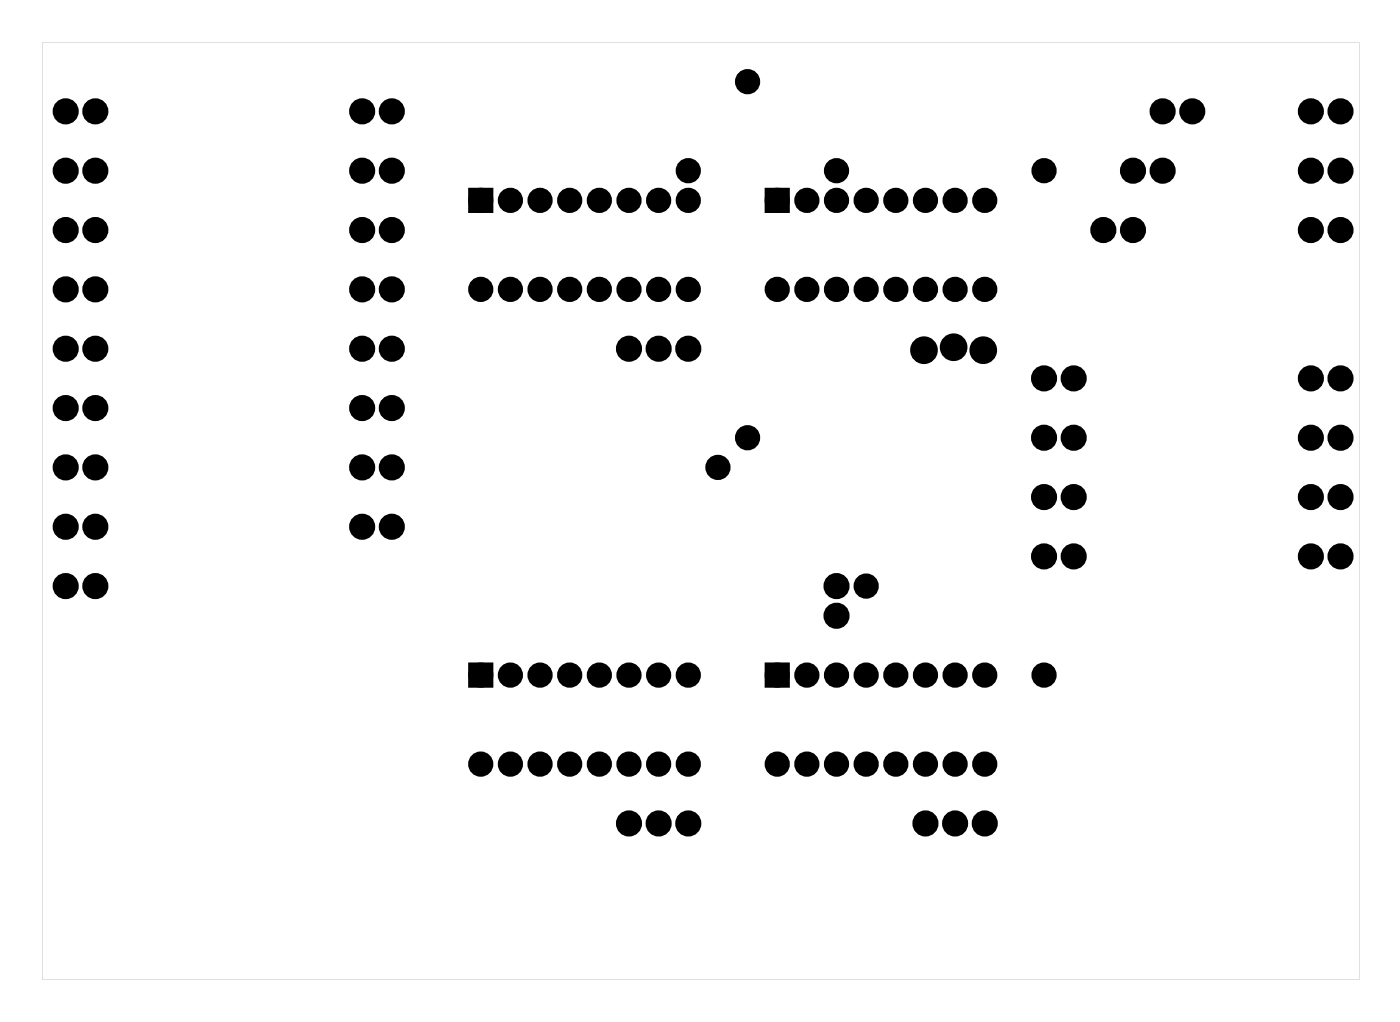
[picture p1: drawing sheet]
<svg xmlns="http://www.w3.org/2000/svg" width="120mm" height="87mm" viewBox="0 0 120 87" stroke-linecap="round" stroke-linejoin="round" font-family="sans-serif">
<g fill="#000">
<path d="M40.5 16.5h1.4v1.4h-1.4zM65.9 16.5h1.4v1.4h-1.4zM40.5 57.1h1.4v1.4h-1.4zM65.9 57.1h1.4v1.4h-1.4z"/>
<path d="M3.6 3.6v80.3h112.9v-80.3zM3.6 3.6h112.9v80.3h-112.9z"/>
</g>
<g fill="#000">
<circle cx="5.6" cy="14.6" r=".74"/>
<circle cx="5.6" cy="19.7" r=".74"/>
<circle cx="5.6" cy="9.5" r=".74"/>
<circle cx="8.2" cy="14.6" r=".74"/>
<circle cx="8.2" cy="19.7" r=".74"/>
<circle cx="8.2" cy="9.5" r=".74"/>
<circle cx="31" cy="9.5" r=".74"/>
<circle cx="31" cy="19.7" r=".74"/>
<circle cx="31" cy="14.6" r=".74"/>
<circle cx="33.6" cy="9.5" r=".74"/>
<circle cx="33.6" cy="19.7" r=".74"/>
<circle cx="33.6" cy="14.6" r=".74"/>
<circle cx="41.2" cy="17.2" r=".7"/>
<circle cx="43.7" cy="17.2" r=".7"/>
<circle cx="46.3" cy="17.2" r=".7"/>
<circle cx="48.8" cy="17.2" r=".7"/>
<circle cx="51.3" cy="17.2" r=".7"/>
<circle cx="53.9" cy="17.2" r=".7"/>
<circle cx="56.4" cy="17.2" r=".7"/>
<circle cx="59" cy="14.6" r=".7"/>
<circle cx="59" cy="17.2" r=".7"/>
<circle cx="64" cy="7" r=".7"/>
<circle cx="66.6" cy="17.2" r=".7"/>
<circle cx="69.1" cy="17.2" r=".7"/>
<circle cx="71.7" cy="14.6" r=".7"/>
<circle cx="71.7" cy="17.2" r=".7"/>
<circle cx="74.2" cy="17.2" r=".7"/>
<circle cx="76.7" cy="17.2" r=".7"/>
<circle cx="79.3" cy="17.2" r=".7"/>
<circle cx="81.8" cy="17.2" r=".7"/>
<circle cx="84.4" cy="17.2" r=".7"/>
<circle cx="89.4" cy="14.6" r=".7"/>
<circle cx="94.5" cy="19.7" r=".74"/>
<circle cx="97.1" cy="14.6" r=".74"/>
<circle cx="97.1" cy="19.7" r=".74"/>
<circle cx="99.6" cy="9.5" r=".74"/>
<circle cx="99.6" cy="14.6" r=".74"/>
<circle cx="102.1" cy="9.5" r=".74"/>
<circle cx="112.3" cy="9.5" r=".74"/>
<circle cx="112.3" cy="19.7" r=".74"/>
<circle cx="112.3" cy="14.6" r=".74"/>
<circle cx="114.8" cy="9.5" r=".74"/>
<circle cx="114.8" cy="19.7" r=".74"/>
<circle cx="114.8" cy="14.6" r=".74"/>
<circle cx="5.6" cy="34.9" r=".74"/>
<circle cx="5.6" cy="29.9" r=".74"/>
<circle cx="5.6" cy="24.8" r=".74"/>
<circle cx="8.2" cy="34.9" r=".74"/>
<circle cx="8.2" cy="29.9" r=".74"/>
<circle cx="8.2" cy="24.8" r=".74"/>
<circle cx="31" cy="34.9" r=".74"/>
<circle cx="31" cy="24.8" r=".74"/>
<circle cx="31" cy="29.9" r=".74"/>
<circle cx="33.6" cy="34.9" r=".74"/>
<circle cx="33.6" cy="24.8" r=".74"/>
<circle cx="33.6" cy="29.9" r=".74"/>
<circle cx="41.2" cy="24.8" r=".7"/>
<circle cx="43.7" cy="24.8" r=".7"/>
<circle cx="46.3" cy="24.8" r=".7"/>
<circle cx="48.8" cy="24.8" r=".7"/>
<circle cx="51.3" cy="24.8" r=".7"/>
<circle cx="53.9" cy="29.9" r=".74"/>
<circle cx="53.9" cy="24.8" r=".7"/>
<circle cx="56.4" cy="29.9" r=".74"/>
<circle cx="56.4" cy="24.8" r=".7"/>
<circle cx="59" cy="29.9" r=".74"/>
<circle cx="59" cy="24.8" r=".7"/>
<circle cx="64" cy="37.5" r=".7"/>
<circle cx="66.6" cy="24.8" r=".7"/>
<circle cx="69.1" cy="24.8" r=".7"/>
<circle cx="71.7" cy="24.8" r=".7"/>
<circle cx="74.2" cy="24.8" r=".7"/>
<circle cx="76.7" cy="24.8" r=".7"/>
<circle cx="79.2" cy="30" r=".8"/>
<circle cx="79.3" cy="24.8" r=".7"/>
<circle cx="81.7" cy="29.7" r=".8"/>
<circle cx="81.8" cy="24.8" r=".7"/>
<circle cx="84.2" cy="30" r=".8"/>
<circle cx="84.4" cy="24.8" r=".7"/>
<circle cx="89.4" cy="32.4" r=".74"/>
<circle cx="89.4" cy="37.5" r=".74"/>
<circle cx="92" cy="32.4" r=".74"/>
<circle cx="92" cy="37.5" r=".74"/>
<circle cx="112.3" cy="32.4" r=".74"/>
<circle cx="112.3" cy="37.5" r=".74"/>
<circle cx="114.8" cy="32.4" r=".74"/>
<circle cx="114.8" cy="37.5" r=".74"/>
<circle cx="5.6" cy="50.2" r=".74"/>
<circle cx="5.6" cy="45.1" r=".74"/>
<circle cx="5.6" cy="40" r=".74"/>
<circle cx="8.2" cy="50.2" r=".74"/>
<circle cx="8.2" cy="45.1" r=".74"/>
<circle cx="8.2" cy="40" r=".74"/>
<circle cx="31" cy="40" r=".74"/>
<circle cx="31" cy="45.1" r=".74"/>
<circle cx="33.6" cy="40" r=".74"/>
<circle cx="33.6" cy="45.1" r=".74"/>
<circle cx="41.2" cy="57.8" r=".7"/>
<circle cx="43.7" cy="57.8" r=".7"/>
<circle cx="46.3" cy="57.8" r=".7"/>
<circle cx="48.8" cy="57.8" r=".7"/>
<circle cx="51.3" cy="57.8" r=".7"/>
<circle cx="53.9" cy="57.8" r=".7"/>
<circle cx="56.4" cy="57.8" r=".7"/>
<circle cx="59" cy="57.8" r=".7"/>
<circle cx="61.5" cy="40" r=".7"/>
<circle cx="66.6" cy="57.8" r=".7"/>
<circle cx="69.1" cy="57.8" r=".7"/>
<circle cx="71.7" cy="52.7" r=".74"/>
<circle cx="71.7" cy="50.2" r=".74"/>
<circle cx="71.7" cy="57.8" r=".7"/>
<circle cx="74.2" cy="50.2" r=".7"/>
<circle cx="74.2" cy="57.8" r=".7"/>
<circle cx="76.7" cy="57.8" r=".7"/>
<circle cx="79.3" cy="57.8" r=".7"/>
<circle cx="81.8" cy="57.8" r=".7"/>
<circle cx="84.4" cy="57.8" r=".7"/>
<circle cx="89.4" cy="47.6" r=".74"/>
<circle cx="89.4" cy="42.6" r=".74"/>
<circle cx="89.4" cy="57.8" r=".7"/>
<circle cx="92" cy="47.6" r=".74"/>
<circle cx="92" cy="42.6" r=".74"/>
<circle cx="112.3" cy="47.6" r=".74"/>
<circle cx="112.3" cy="42.6" r=".74"/>
<circle cx="114.8" cy="47.6" r=".74"/>
<circle cx="114.8" cy="42.6" r=".74"/>
<circle cx="41.2" cy="65.4" r=".7"/>
<circle cx="43.7" cy="65.4" r=".7"/>
<circle cx="46.3" cy="65.4" r=".7"/>
<circle cx="48.8" cy="65.4" r=".7"/>
<circle cx="51.3" cy="65.4" r=".7"/>
<circle cx="53.9" cy="70.5" r=".74"/>
<circle cx="53.9" cy="65.4" r=".7"/>
<circle cx="56.4" cy="70.5" r=".74"/>
<circle cx="56.4" cy="65.4" r=".7"/>
<circle cx="59" cy="70.5" r=".74"/>
<circle cx="59" cy="65.4" r=".7"/>
<circle cx="66.6" cy="65.4" r=".7"/>
<circle cx="69.1" cy="65.4" r=".7"/>
<circle cx="71.7" cy="65.4" r=".7"/>
<circle cx="74.2" cy="65.4" r=".7"/>
<circle cx="76.7" cy="65.4" r=".7"/>
<circle cx="79.3" cy="65.4" r=".7"/>
<circle cx="79.3" cy="70.5" r=".74"/>
<circle cx="81.8" cy="65.4" r=".7"/>
<circle cx="81.8" cy="70.5" r=".74"/>
<circle cx="84.4" cy="65.4" r=".7"/>
<circle cx="84.4" cy="70.5" r=".74"/>
</g>
<g fill="none" stroke="#000" stroke-width=".76" stroke-linecap="butt">
<path d="M40.5 16.5h1.4v1.4h-1.4zM65.9 16.5h1.4v1.4h-1.4zM40.5 57.1h1.4v1.4h-1.4zM65.9 57.1h1.4v1.4h-1.4z"/>
<circle cx="5.6" cy="9.5" r=".74"/>
<circle cx="5.6" cy="14.6" r=".74"/>
<circle cx="5.6" cy="19.7" r=".74"/>
<circle cx="8.2" cy="9.5" r=".74"/>
<circle cx="8.2" cy="19.7" r=".74"/>
<circle cx="8.2" cy="14.6" r=".74"/>
<circle cx="31" cy="14.6" r=".74"/>
<circle cx="31" cy="9.5" r=".74"/>
<circle cx="31" cy="19.7" r=".74"/>
<circle cx="33.6" cy="19.7" r=".74"/>
<circle cx="33.6" cy="9.5" r=".74"/>
<circle cx="33.6" cy="14.6" r=".74"/>
<circle cx="41.2" cy="17.2" r=".7"/>
<circle cx="43.7" cy="17.2" r=".7"/>
<circle cx="46.3" cy="17.2" r=".7"/>
<circle cx="48.8" cy="17.2" r=".7"/>
<circle cx="51.3" cy="17.2" r=".7"/>
<circle cx="53.9" cy="17.2" r=".7"/>
<circle cx="56.4" cy="17.2" r=".7"/>
<circle cx="59" cy="14.6" r=".7"/>
<circle cx="59" cy="17.2" r=".7"/>
<circle cx="64" cy="7" r=".7"/>
<circle cx="66.6" cy="17.2" r=".7"/>
<circle cx="69.1" cy="17.2" r=".7"/>
<circle cx="71.7" cy="14.6" r=".7"/>
<circle cx="71.7" cy="17.2" r=".7"/>
<circle cx="74.2" cy="17.2" r=".7"/>
<circle cx="76.7" cy="17.2" r=".7"/>
<circle cx="79.3" cy="17.2" r=".7"/>
<circle cx="81.8" cy="17.2" r=".7"/>
<circle cx="84.4" cy="17.2" r=".7"/>
<circle cx="89.4" cy="14.6" r=".7"/>
<circle cx="94.5" cy="19.7" r=".74"/>
<circle cx="97.1" cy="14.6" r=".74"/>
<circle cx="97.1" cy="19.7" r=".74"/>
<circle cx="99.6" cy="14.6" r=".74"/>
<circle cx="99.6" cy="9.5" r=".74"/>
<circle cx="102.1" cy="9.5" r=".74"/>
<circle cx="112.3" cy="14.6" r=".74"/>
<circle cx="112.3" cy="19.7" r=".74"/>
<circle cx="112.3" cy="9.5" r=".74"/>
<circle cx="114.8" cy="9.5" r=".74"/>
<circle cx="114.8" cy="14.6" r=".74"/>
<circle cx="114.8" cy="19.7" r=".74"/>
<circle cx="5.6" cy="24.8" r=".74"/>
<circle cx="5.6" cy="34.9" r=".74"/>
<circle cx="5.6" cy="29.9" r=".74"/>
<circle cx="8.2" cy="34.9" r=".74"/>
<circle cx="8.2" cy="29.9" r=".74"/>
<circle cx="8.2" cy="24.8" r=".74"/>
<circle cx="31" cy="34.9" r=".74"/>
<circle cx="31" cy="24.8" r=".74"/>
<circle cx="31" cy="29.9" r=".74"/>
<circle cx="33.6" cy="24.8" r=".74"/>
<circle cx="33.6" cy="34.9" r=".74"/>
<circle cx="33.6" cy="29.9" r=".74"/>
<circle cx="41.2" cy="24.8" r=".7"/>
<circle cx="43.7" cy="24.8" r=".7"/>
<circle cx="46.3" cy="24.8" r=".7"/>
<circle cx="48.8" cy="24.8" r=".7"/>
<circle cx="51.3" cy="24.8" r=".7"/>
<circle cx="53.9" cy="29.9" r=".74"/>
<circle cx="53.9" cy="24.8" r=".7"/>
<circle cx="56.4" cy="29.9" r=".74"/>
<circle cx="56.4" cy="24.8" r=".7"/>
<circle cx="59" cy="29.9" r=".74"/>
<circle cx="59" cy="24.8" r=".7"/>
<circle cx="64" cy="37.5" r=".7"/>
<circle cx="66.6" cy="24.8" r=".7"/>
<circle cx="69.1" cy="24.8" r=".7"/>
<circle cx="71.7" cy="24.8" r=".7"/>
<circle cx="74.2" cy="24.8" r=".7"/>
<circle cx="76.7" cy="24.8" r=".7"/>
<circle cx="79.2" cy="30" r=".8"/>
<circle cx="79.3" cy="24.8" r=".7"/>
<circle cx="81.7" cy="29.7" r=".8"/>
<circle cx="81.8" cy="24.8" r=".7"/>
<circle cx="84.2" cy="30" r=".8"/>
<circle cx="84.4" cy="24.8" r=".7"/>
<circle cx="89.4" cy="32.4" r=".74"/>
<circle cx="89.4" cy="37.5" r=".74"/>
<circle cx="92" cy="37.5" r=".74"/>
<circle cx="92" cy="32.4" r=".74"/>
<circle cx="112.3" cy="37.5" r=".74"/>
<circle cx="112.3" cy="32.4" r=".74"/>
<circle cx="114.8" cy="37.5" r=".74"/>
<circle cx="114.8" cy="32.4" r=".74"/>
<circle cx="5.6" cy="50.2" r=".74"/>
<circle cx="5.6" cy="40" r=".74"/>
<circle cx="5.6" cy="45.1" r=".74"/>
<circle cx="8.2" cy="45.1" r=".74"/>
<circle cx="8.2" cy="50.2" r=".74"/>
<circle cx="8.2" cy="40" r=".74"/>
<circle cx="31" cy="45.1" r=".74"/>
<circle cx="31" cy="40" r=".74"/>
<circle cx="33.6" cy="45.1" r=".74"/>
<circle cx="33.6" cy="40" r=".74"/>
<circle cx="41.2" cy="57.8" r=".7"/>
<circle cx="43.7" cy="57.8" r=".7"/>
<circle cx="46.3" cy="57.8" r=".7"/>
<circle cx="48.8" cy="57.8" r=".7"/>
<circle cx="51.3" cy="57.8" r=".7"/>
<circle cx="53.9" cy="57.8" r=".7"/>
<circle cx="56.4" cy="57.8" r=".7"/>
<circle cx="59" cy="57.8" r=".7"/>
<circle cx="61.5" cy="40" r=".7"/>
<circle cx="66.6" cy="57.8" r=".7"/>
<circle cx="69.1" cy="57.8" r=".7"/>
<circle cx="71.7" cy="50.2" r=".74"/>
<circle cx="71.7" cy="52.7" r=".74"/>
<circle cx="71.7" cy="57.8" r=".7"/>
<circle cx="74.2" cy="50.2" r=".7"/>
<circle cx="74.2" cy="57.8" r=".7"/>
<circle cx="76.7" cy="57.8" r=".7"/>
<circle cx="79.3" cy="57.8" r=".7"/>
<circle cx="81.8" cy="57.8" r=".7"/>
<circle cx="84.4" cy="57.8" r=".7"/>
<circle cx="89.4" cy="42.6" r=".74"/>
<circle cx="89.4" cy="47.6" r=".74"/>
<circle cx="89.4" cy="57.8" r=".7"/>
<circle cx="92" cy="47.6" r=".74"/>
<circle cx="92" cy="42.6" r=".74"/>
<circle cx="112.3" cy="47.6" r=".74"/>
<circle cx="112.3" cy="42.6" r=".74"/>
<circle cx="114.8" cy="42.6" r=".74"/>
<circle cx="114.8" cy="47.6" r=".74"/>
<circle cx="41.2" cy="65.4" r=".7"/>
<circle cx="43.7" cy="65.4" r=".7"/>
<circle cx="46.3" cy="65.4" r=".7"/>
<circle cx="48.8" cy="65.4" r=".7"/>
<circle cx="51.3" cy="65.4" r=".7"/>
<circle cx="53.9" cy="70.5" r=".74"/>
<circle cx="53.9" cy="65.4" r=".7"/>
<circle cx="56.4" cy="70.5" r=".74"/>
<circle cx="56.4" cy="65.4" r=".7"/>
<circle cx="59" cy="70.5" r=".74"/>
<circle cx="59" cy="65.4" r=".7"/>
<circle cx="66.6" cy="65.4" r=".7"/>
<circle cx="69.1" cy="65.4" r=".7"/>
<circle cx="71.7" cy="65.4" r=".7"/>
<circle cx="74.2" cy="65.4" r=".7"/>
<circle cx="76.7" cy="65.4" r=".7"/>
<circle cx="79.3" cy="65.4" r=".7"/>
<circle cx="79.3" cy="70.5" r=".74"/>
<circle cx="81.8" cy="65.4" r=".7"/>
<circle cx="81.8" cy="70.5" r=".74"/>
<circle cx="84.4" cy="65.4" r=".7"/>
<circle cx="84.4" cy="70.5" r=".74"/>
</g>
</svg>
